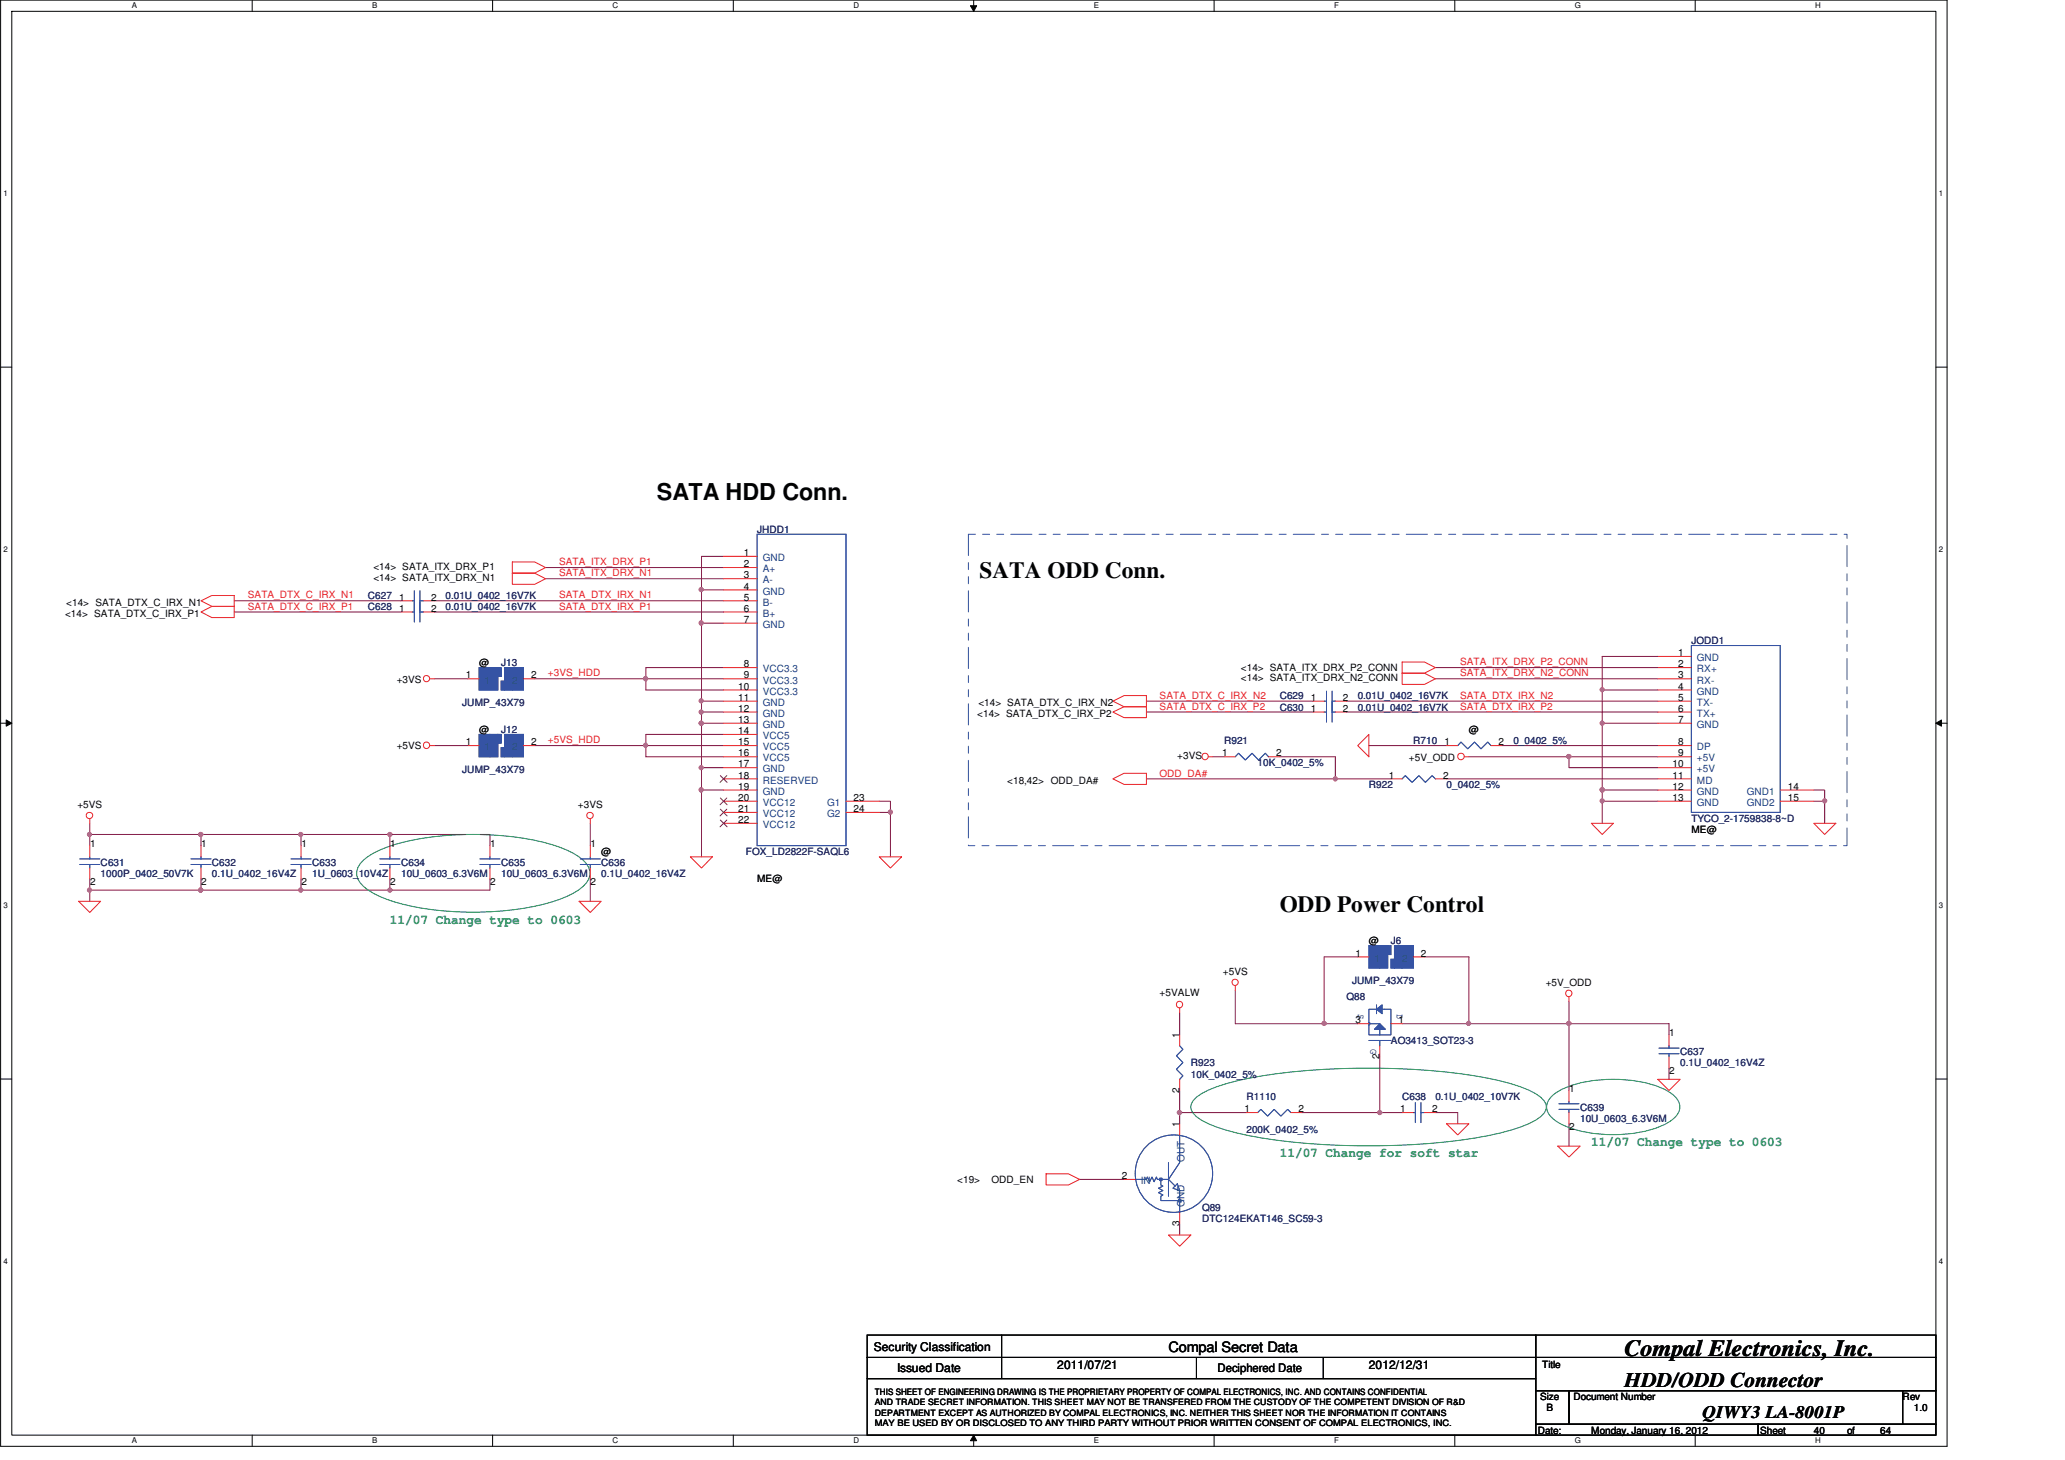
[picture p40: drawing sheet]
<svg xmlns="http://www.w3.org/2000/svg" width="297mm" height="210mm" viewBox="0 0 297 210" stroke-linecap="round" stroke-linejoin="round" font-family="sans-serif">
<defs><g id="words">
<g font-size="3.3" fill="#010202">
<text x="94.5" y="72">SATA HDD Conn.</text>
<text x="140.9" y="83.1">SATA ODD Conn.</text>
<text x="184.1" y="131.1">ODD Power Control</text>
<text x="233.7" y="195.1">Compal Electronics, Inc.</text>
</g>
<text font-size="3" fill="#010202" x="233.7" y="199.5">HDD/ODD Connector</text>
<text font-size="2.5" fill="#010202" x="244.9" y="203.9">QIWY3 LA-8001P</text>
<text font-size="2.1" fill="#010202" x="168.1" y="194.4">Compal Secret Data</text>
<g font-size="1.9" fill="#058040">
<text x="56.1" y="132.8">11/07 Change type to 0603</text>
<text x="184.1" y="166.4">11/07 Change for soft star</text>
<text x="228.9" y="164.8">11/07 Change type to 0603</text>
</g>
<g font-size="1.7" fill="#010202">
<text x="125.7" y="194.3">Security Classification</text>
<text x="129.1" y="197.3">Issued Date</text>
<text x="152.1" y="196.8">2011/07/21</text>
<text x="175.1" y="197.4">Deciphered Date</text>
<text x="196.9" y="196.8">2012/12/31</text>
</g>
<g font-size="1.4" fill="#282972">
<text x="108.9" y="76.6">JHDD1</text>
<text x="52.9" y="87.8">C628</text>
<text x="52.9" y="86.2">C627</text>
<text x="64.1" y="87.8">0.01U_0402_16V7K</text>
<text x="64.1" y="86.2">0.01U_0402_16V7K</text>
<text x="72.1" y="95.8">J13</text>
<text x="243.3" y="92.6">JODD1</text>
<text x="66.5" y="101.5">JUMP_43X79</text>
<text x="184.1" y="100.6">C629</text>
<text x="195.3" y="100.6">0.01U_0402_16V7K</text>
<text x="72.1" y="105.4">J12</text>
<text x="176.1" y="107">R921</text>
<text x="184.1" y="102.2">C630</text>
<text x="195.3" y="102.2">0.01U_0402_16V7K</text>
<text x="203.3" y="107">R710</text>
<text x="217.7" y="107">0_0402_5%</text>
<text x="66.5" y="111.1">JUMP_43X79</text>
<text x="180.9" y="110.2">10K_0402_5%</text>
<text x="196.9" y="113.4">R922</text>
<text x="208.1" y="113.4">0_0402_5%</text>
<text x="243.3" y="118.2">TYCO_2-1759838-8~D</text>
<text x="14.5" y="124.6">C631</text>
<text x="30.5" y="124.6">C632</text>
<text x="44.9" y="124.6">C633</text>
<text x="57.7" y="124.6">C634</text>
<text x="72.1" y="124.6">C635</text>
<text x="86.5" y="124.6">C636</text>
<text x="107.3" y="123">FOX_LD2822F-SAQL6</text>
<text x="14.5" y="126.2">1000P_0402_50V7K</text>
<text x="30.5" y="126.2">0.1U_0402_16V4Z</text>
<text x="44.9" y="126.2">1U_0603_10V4Z</text>
<text x="57.7" y="126.2">10U_0603_6.3V6M</text>
<text x="72.1" y="126.2">10U_0603_6.3V6M</text>
<text x="86.5" y="126.2">0.1U_0402_16V4Z</text>
<text x="200.1" y="135.8">J6</text>
<text x="193.7" y="143.8">Q88</text>
<text x="194.5" y="141.5">JUMP_43X79</text>
<text x="171.3" y="153.4">R923</text>
<text x="171.3" y="155">10K_0402_5%</text>
<text x="200.1" y="150.2">AO3413_SOT23-3</text>
<text x="241.7" y="151.8">C637</text>
<text x="241.7" y="153.4">0.1U_0402_16V4Z</text>
<text x="179.3" y="158.2">R1110</text>
<text x="201.7" y="158.2">C638</text>
<text x="206.5" y="158.2">0.1U_0402_10V7K</text>
<text x="227.3" y="159.8">C639</text>
<text x="227.3" y="161.4">10U_0603_6.3V6M</text>
<text x="179.3" y="163">200K_0402_5%</text>
<text x="172.9" y="174.2">Q89</text>
<text x="172.9" y="175.8">DTC124EKAT146_SC59-3</text>
</g>
<g font-size="1.4" fill="#010202">
<text x="53.7" y="82">&lt;14&gt; SATA_ITX_DRX_P1</text>
<text x="53.7" y="83.6">&lt;14&gt; SATA_ITX_DRX_N1</text>
<text x="107" y="80">1</text>
<text x="107" y="81.6">2</text>
<text x="107" y="83.2">3</text>
<text x="9.4" y="88.7">&lt;14&gt; SATA_DTX_C_IRX_P1</text>
<text x="9.5" y="87.1">&lt;14&gt; SATA_DTX_C_IRX_N1</text>
<text x="57.4" y="88">1</text>
<text x="57.4" y="86.4">1</text>
<text x="62" y="88">2</text>
<text x="62" y="86.4">2</text>
<text x="107" y="84.8">4</text>
<text x="107" y="86.4">5</text>
<text x="107" y="88">6</text>
<text x="107" y="89.6">7</text>
<text x="68.9" y="95.8">@</text>
<text x="107" y="96">8</text>
<text x="241.4" y="94.4">1</text>
<text x="241.4" y="96">2</text>
<text x="57.1" y="98.2">+3VS</text>
<text x="67" y="97.6">1</text>
<text x="76.4" y="97.6">2</text>
<text x="106.2" y="99.2">10</text>
<text x="106.2" y="100.8">11</text>
<text x="107" y="97.6">9</text>
<text x="140.7" y="101.5">&lt;14&gt; SATA_DTX_C_IRX_N2</text>
<text x="178.5" y="96.4">&lt;14&gt; SATA_ITX_DRX_P2_CONN</text>
<text x="178.5" y="98">&lt;14&gt; SATA_ITX_DRX_N2_CONN</text>
<text x="188.6" y="100.8">1</text>
<text x="193.2" y="100.8">2</text>
<text x="241.4" y="97.6">3</text>
<text x="241.4" y="99.2">4</text>
<text x="241.4" y="100.8">5</text>
<text x="57.1" y="107.8">+5VS</text>
<text x="67" y="107.2">1</text>
<text x="68.9" y="105.4">@</text>
<text x="76.4" y="107.2">2</text>
<text x="106.2" y="102.4">12</text>
<text x="106.2" y="104">13</text>
<text x="106.2" y="105.6">14</text>
<text x="106.2" y="107.2">15</text>
<text x="140.6" y="103.1">&lt;14&gt; SATA_DTX_C_IRX_P2</text>
<text x="188.6" y="102.4">1</text>
<text x="193.2" y="102.4">2</text>
<text x="207.8" y="107.2">1</text>
<text x="211.3" y="105.4">@</text>
<text x="215.6" y="107.2">2</text>
<text x="241.4" y="102.4">6</text>
<text x="241.4" y="104">7</text>
<text x="241.4" y="107.2">8</text>
<text x="106.2" y="108.8">16</text>
<text x="106.2" y="110.4">17</text>
<text x="106.2" y="112">18</text>
<text x="106.2" y="113.6">19</text>
<text x="144.9" y="112.7">&lt;18,42&gt; ODD_DA#</text>
<text x="169.4" y="109.2">+3VS</text>
<text x="175.8" y="108.8">1</text>
<text x="183.6" y="108.8">2</text>
<text x="199.8" y="112">1</text>
<text x="202.7" y="109.4">+5V_ODD</text>
<text x="207.6" y="112">2</text>
<text x="240.6" y="110.4">10</text>
<text x="240.6" y="112">11</text>
<text x="240.6" y="113.6">12</text>
<text x="241.4" y="108.8">9</text>
<text x="257.2" y="113.6">14</text>
<text x="11.1" y="116.2">+5VS</text>
<text x="83.1" y="116.2">+3VS</text>
<text x="106.2" y="115.2">20</text>
<text x="106.2" y="116.8">21</text>
<text x="106.2" y="118.4">22</text>
<text x="122.8" y="115.2">23</text>
<text x="122.8" y="116.8">24</text>
<text x="240.6" y="115.2">13</text>
<text x="243.3" y="119.8">ME@</text>
<text x="257.2" y="115.2">15</text>
<text x="13" y="121.8">1</text>
<text x="29" y="121.8">1</text>
<text x="43.3" y="121.8">1</text>
<text x="56.1" y="121.8">1</text>
<text x="70.5" y="121.8">1</text>
<text x="85" y="121.8">1</text>
<text x="86.5" y="123">@</text>
<text x="13" y="127.3">2</text>
<text x="29" y="127.3">2</text>
<text x="43.3" y="127.3">2</text>
<text x="56.1" y="127.3">2</text>
<text x="70.5" y="127.3">2</text>
<text x="85" y="127.3">2</text>
<text x="108.9" y="126.8">ME@</text>
<text x="195" y="137.6">1</text>
<text x="196.9" y="135.8">@</text>
<text x="204.4" y="137.6">2</text>
<text x="166.8" y="143.3">+5VALW</text>
<text x="175.9" y="140.2">+5VS</text>
<text x="222.3" y="141.9">+5V_ODD</text>
<text x="169.6" y="149.3" transform="rotate(-90 169.6 149.3)">1</text>
<text x="195" y="147.2">3</text>
<text x="201.2" y="147.2">1</text>
<text x="240.1" y="149">1</text>
<text x="198.4" y="152.3" transform="rotate(-90 198.4 152.3)">2</text>
<text x="240.1" y="154.5">2</text>
<text x="169.6" y="157.1" transform="rotate(-90 169.6 157.1)">2</text>
<text x="179" y="160">1</text>
<text x="186.8" y="160">2</text>
<text x="201.4" y="160">1</text>
<text x="206" y="160">2</text>
<text x="225.7" y="157">1</text>
<text x="169.6" y="162.1" transform="rotate(-90 169.6 162.1)">1</text>
<text x="225.7" y="162.5">2</text>
<text x="137.7" y="170.2">&lt;19&gt;</text>
<text x="142.6" y="170.2">ODD_EN</text>
<text x="161.4" y="169.6">2</text>
<text x="169.6" y="176.3" transform="rotate(-90 169.6 176.3)">3</text>
<text x="221.8" y="196.8">Title</text>
<text x="221.5" y="201.4">Size</text>
<text x="222.5" y="203">B</text>
<text x="226.3" y="201.4">Document Number</text>
<text x="273.7" y="201.4">Rev</text>
<text x="275.3" y="203">1.0</text>
<text x="221.2" y="206.2">Date:</text>
<text x="228.9" y="206.2">Monday, January 16, 2012</text>
<text x="253.2" y="206.2">Sheet</text>
<text x="260.9" y="206.2">40</text>
<text x="265.7" y="206.2">of</text>
<text x="270.5" y="206.2">64</text>
</g>
<g font-size="1.4" fill="#ed2024">
<text x="80.4" y="82.9">SATA_ITX_DRX_N1</text>
<text x="80.4" y="81.3">SATA_ITX_DRX_P1</text>
<text x="35.6" y="87.7">SATA_DTX_C_IRX_P1</text>
<text x="35.6" y="86.1">SATA_DTX_C_IRX_N1</text>
<text x="80.4" y="86.1">SATA_DTX_IRX_N1</text>
<text x="80.4" y="87.7">SATA_DTX_IRX_P1</text>
<text x="210" y="95.7">SATA_ITX_DRX_P2_CONN</text>
<text x="78.8" y="97.3">+3VS_HDD</text>
<text x="166.8" y="100.5">SATA_DTX_C_IRX_N2</text>
<text x="210" y="100.5">SATA_DTX_IRX_N2</text>
<text x="210" y="97.3">SATA_ITX_DRX_N2_CONN</text>
<text x="78.8" y="106.9">+5VS_HDD</text>
<text x="166.8" y="102.1">SATA_DTX_C_IRX_P2</text>
<text x="210" y="102.1">SATA_DTX_IRX_P2</text>
<text x="166.8" y="111.7">ODD_DA#</text>
</g>
<g font-size="1.4" fill="#1b437d">
<text x="109.7" y="80.7">GND</text>
<text x="109.7" y="82.3">A+</text>
<text x="109.7" y="83.9">A-</text>
<text x="109.7" y="85.5">GND</text>
<text x="109.7" y="87.1">B-</text>
<text x="109.7" y="88.7">B+</text>
<text x="109.7" y="90.3">GND</text>
<text x="244.1" y="95.1">GND</text>
<text x="109.7" y="96.7">VCC3.3</text>
<text x="109.7" y="98.3">VCC3.3</text>
<text x="109.7" y="99.9">VCC3.3</text>
<text x="109.7" y="101.5">GND</text>
<text x="244.1" y="96.7">RX+</text>
<text x="244.1" y="98.3">RX-</text>
<text x="244.1" y="99.9">GND</text>
<text x="244.1" y="101.5">TX-</text>
<text x="109.7" y="103.1">GND</text>
<text x="109.7" y="104.7">GND</text>
<text x="109.7" y="106.3">VCC5</text>
<text x="109.7" y="107.9">VCC5</text>
<text x="244.1" y="103.1">TX+</text>
<text x="244.1" y="104.7">GND</text>
<text x="244.1" y="107.9">DP</text>
<text x="109.7" y="109.5">VCC5</text>
<text x="109.7" y="111.1">GND</text>
<text x="109.7" y="112.7">RESERVED</text>
<text x="244.1" y="109.5">+5V</text>
<text x="244.1" y="111.1">+5V</text>
<text x="244.1" y="112.7">MD</text>
<text x="109.7" y="114.3">GND</text>
<text x="109.7" y="115.9">VCC12</text>
<text x="109.7" y="117.5">VCC12</text>
<text x="109.7" y="119.1">VCC12</text>
<text x="119" y="115.9">G1</text>
<text x="119" y="117.5">G2</text>
<text x="244.1" y="114.3">GND</text>
<text x="244.1" y="115.9">GND</text>
<text x="251.3" y="114.3">GND1</text>
<text x="251.3" y="115.9">GND2</text>
<text x="170.4" y="167.1" transform="rotate(-90 170.4 167.1)">OUT</text>
<text x="164.1" y="170.3">IN</text>
<text x="170.4" y="173.6" transform="rotate(-90 170.4 173.6)">GND</text>
</g>
<g font-size="1.4" fill="#3553a4">
<text x="195.3" y="145.8" transform="rotate(90 195.3 145.8)">S</text>
<text x="200.9" y="145.8" transform="rotate(90 200.9 145.8)">D</text>
<text x="197.1" y="150.9" transform="rotate(90 197.1 150.9)">G</text>
</g>
<g font-size="1.3" fill="#010202">
<text x="125.8" y="200.6">THIS SHEET OF ENGINEERING DRAWING IS THE PROPRIETARY PROPERTY OF COMPAL ELECTRONICS, INC. AND CONTAINS CONFIDENTIAL</text>
<text x="125.8" y="202.1">AND TRADE SECRET INFORMATION. THIS SHEET MAY NOT BE TRANSFERED FROM THE CUSTODY OF THE COMPETENT DIVISION OF R&amp;D</text>
<text x="125.8" y="203.6">DEPARTMENT EXCEPT AS AUTHORIZED BY COMPAL ELECTRONICS, INC. NEITHER THIS SHEET NOR THE INFORMATION IT CONTAINS</text>
<text x="125.8" y="205.1">MAY BE USED BY OR DISCLOSED TO ANY THIRD PARTY WITHOUT PRIOR WRITTEN CONSENT OF COMPAL ELECTRONICS, INC.</text>
</g>
<g font-size="1.1" fill="#010202">
<text x="19" y="1.2">A</text>
<text x="53.5" y="1.2">B</text>
<text x="88.1" y="1.2">C</text>
<text x="122.7" y="1.2">D</text>
<text x="157.3" y="1.2">E</text>
<text x="191.9" y="1.2">F</text>
<text x="226.5" y="1.2">G</text>
<text x="261.1" y="1.2">H</text>
<text x=".5" y="28.2">1</text>
<text x="278.9" y="28.2">1</text>
<text x=".5" y="79.3">2</text>
<text x="278.9" y="79.3">2</text>
<text x=".5" y="130.6">3</text>
<text x="278.9" y="130.6">3</text>
<text x=".5" y="181.7">4</text>
<text x="278.9" y="181.7">4</text>
<text x="19" y="207.5">A</text>
<text x="53.5" y="207.5">B</text>
<text x="88.1" y="207.5">C</text>
<text x="122.7" y="207.5">D</text>
<text x="157.3" y="207.5">E</text>
<text x="191.9" y="207.5">F</text>
<text x="226.5" y="207.5">G</text>
<text x="261.1" y="207.5">H</text>
</g>
</g></defs>
<path d="M.1 0h280v208h-280zM1.7 1.6h276.8v204.8h-276.8z" fill="none" stroke="#010202" stroke-width=".14"/>
<g fill="#fff">
<path d="M19 .2h.7v1.2h-.7z"/>
<path d="M19 206.6h.7v1.2h-.7z"/>
</g>
<path d="M36.3 0v1.6M36.3 206.4v1.6" fill="none" stroke="#010202" stroke-width=".14"/>
<g fill="#fff">
<path d="M53.5 .2h.8v1.2h-.8z"/>
<path d="M53.5 206.6h.8v1.2h-.8z"/>
</g>
<path d="M70.9 0v1.6M70.9 206.4v1.6" fill="none" stroke="#010202" stroke-width=".14"/>
<g fill="#fff">
<path d="M88.1 .2h.8v1.2h-.8z"/>
<path d="M88.1 206.6h.8v1.2h-.8z"/>
</g>
<path d="M105.5 0v1.6M105.5 206.4v1.6" fill="none" stroke="#010202" stroke-width=".14"/>
<g fill="#fff">
<path d="M122.7 .2h.8v1.2h-.8z"/>
<path d="M122.7 206.6h.8v1.2h-.8z"/>
</g>
<path d="M140.1 0v1.6M140.1 206.4v1.6" fill="none" stroke="#010202" stroke-width=".14"/>
<path d="M139.6 .8h.9l-.4 .8z" fill="#010202"/>
<path d="M139.6 .8h.9l-.4 .8z" fill="none" stroke="#010202" stroke-width=".14"/>
<path d="M140.1 206.4l.4 .8h-.9z" fill="#010202"/>
<path d="M140.1 206.4l.4 .8h-.9z" fill="none" stroke="#010202" stroke-width=".14"/>
<g fill="#fff">
<path d="M157.3 .2h.7v1.2h-.7z"/>
<path d="M157.3 206.6h.7v1.2h-.7z"/>
</g>
<path d="M174.6 0v1.6M174.6 206.4v1.6" fill="none" stroke="#010202" stroke-width=".14"/>
<g fill="#fff">
<path d="M191.9 .2h.6v1.2h-.6z"/>
<path d="M191.9 206.6h.6v1.2h-.6z"/>
</g>
<path d="M209.3 0v1.6M209.3 206.4v1.6" fill="none" stroke="#010202" stroke-width=".14"/>
<g fill="#fff">
<path d="M226.5 .2h.8v1.2h-.8z"/>
<path d="M226.5 206.6h.8v1.2h-.8z"/>
</g>
<path d="M243.8 0v1.6M243.8 206.4v1.6" fill="none" stroke="#010202" stroke-width=".14"/>
<g fill="#fff">
<path d="M261.1 .2h.8v1.2h-.8z"/>
<path d="M261.1 206.6h.8v1.2h-.8z"/>
<path d="M.5 27.2h.6v1.2h-.6z"/>
<path d="M278.9 27.2h.6v1.2h-.6z"/>
<path d="M.5 78.4h.6v1.2h-.6z"/>
<path d="M278.9 78.4h.6v1.2h-.6z"/>
</g>
<path d="M.1 52.8h1.6M278.5 52.8h1.6" fill="none" stroke="#010202" stroke-width=".14"/>
<g fill="#fff">
<path d="M.5 129.6h.6v1.2h-.6z"/>
<path d="M278.9 129.6h.6v1.2h-.6z"/>
</g>
<path d="M.1 104h1.6M278.5 104h1.6" fill="none" stroke="#010202" stroke-width=".14"/>
<path d="M.9 103.6l.8 .4-.8 .4z" fill="#010202"/>
<path d="M.9 103.6l.8 .4-.8 .4z" fill="none" stroke="#010202" stroke-width=".14"/>
<path d="M278.5 104l.8-.4v.8z" fill="#010202"/>
<path d="M278.5 104l.8-.4v.8z" fill="none" stroke="#010202" stroke-width=".14"/>
<g fill="#fff">
<path d="M.5 180.8h.6v1.1h-.6z"/>
<path d="M278.9 180.8h.6v1.1h-.6z"/>
</g>
<path d="M.1 155.2h1.6M278.5 155.2h1.6" fill="none" stroke="#010202" stroke-width=".14"/>
<path d="M100.9 113.6v9.6M28.9 126.4v1.6" fill="none" stroke="#7f1442" stroke-width=".14"/>
<circle cx="100.9" cy="113.6" r=".31" fill="#ba54a0"/>
<circle cx="100.9" cy="113.6" r=".31" fill="none" stroke="#ba54a0" stroke-width=".14"/>
<path d="M33.7 88h24M78.5 83.2h25.6M12.9 118.4v1.6M43.3 128h12.8" fill="none" stroke="#7f1442" stroke-width=".14"/>
<circle cx="56.1" cy="128" r=".3" fill="#ba54a0"/>
<circle cx="56.1" cy="128" r=".3" fill="none" stroke="#ba54a0" stroke-width=".14"/>
<circle cx="43.3" cy="128" r=".3" fill="#ba54a0"/>
<circle cx="43.3" cy="128" r=".3" fill="none" stroke="#ba54a0" stroke-width=".14"/>
<path d="M33.7 86.4h24M62.5 86.4h41.6M225.7 108.8h12.8M84.9 126.4v3.2" fill="none" stroke="#7f1442" stroke-width=".14"/>
<circle cx="225.7" cy="108.8" r=".31" fill="#ba54a0"/>
<circle cx="225.7" cy="108.8" r=".31" fill="none" stroke="#ba54a0" stroke-width=".14"/>
<path d="M62.5 88h41.6M78.5 81.6h25.6M100.9 80v4.8M230.5 94.4h8M84.9 118.4v3.2M230.5 113.6v1.6M12.9 128v1.6M28.9 120v1.6" fill="none" stroke="#7f1442" stroke-width=".14"/>
<circle cx="230.5" cy="113.6" r=".31" fill="#ba54a0"/>
<circle cx="230.5" cy="113.6" r=".31" fill="none" stroke="#ba54a0" stroke-width=".14"/>
<path d="M28.9 120h14.4" fill="none" stroke="#7f1442" stroke-width=".14"/>
<circle cx="28.9" cy="120" r=".3" fill="#ba54a0"/>
<circle cx="28.9" cy="120" r=".3" fill="none" stroke="#ba54a0" stroke-width=".14"/>
<path d="M230.5 115.2h8" fill="none" stroke="#7f1442" stroke-width=".14"/>
<circle cx="230.5" cy="115.2" r=".3" fill="#ba54a0"/>
<circle cx="230.5" cy="115.2" r=".3" fill="none" stroke="#ba54a0" stroke-width=".14"/>
<path d="M100.9 104v6.4M225.7 108.8v1.6h12.8" fill="none" stroke="#7f1442" stroke-width=".14"/>
<circle cx="100.9" cy="104" r=".3" fill="#ba54a0"/>
<circle cx="100.9" cy="104" r=".3" fill="none" stroke="#ba54a0" stroke-width=".14"/>
<path d="M230.5 104v9.6M12.9 120v1.6" fill="none" stroke="#7f1442" stroke-width=".14"/>
<circle cx="230.5" cy="104" r=".3" fill="#ba54a0"/>
<circle cx="230.5" cy="104" r=".3" fill="none" stroke="#ba54a0" stroke-width=".14"/>
<path d="M100.9 80h3.2M12.9 126.4v1.6M56.1 120h-12.8v1.6M56.1 126.4v1.6" fill="none" stroke="#7f1442" stroke-width=".14"/>
<circle cx="56.1" cy="120" r=".3" fill="#ba54a0"/>
<circle cx="56.1" cy="120" r=".3" fill="none" stroke="#ba54a0" stroke-width=".14"/>
<circle cx="43.3" cy="120" r=".3" fill="#ba54a0"/>
<circle cx="43.3" cy="120" r=".3" fill="none" stroke="#ba54a0" stroke-width=".14"/>
<path d="M230.5 113.6h8" fill="none" stroke="#7f1442" stroke-width=".14"/>
<circle cx="230.5" cy="113.6" r=".31" fill="#ba54a0"/>
<circle cx="230.5" cy="113.6" r=".31" fill="none" stroke="#ba54a0" stroke-width=".14"/>
<path d="M100.9 84.8h3.2M230.5 99.2v4.8M230.5 115.2v3.2M56.1 120v1.6M70.5 126.4v1.6h-14.4" fill="none" stroke="#7f1442" stroke-width=".14"/>
<circle cx="230.5" cy="99.2" r=".3" fill="#ba54a0"/>
<circle cx="230.5" cy="99.2" r=".3" fill="none" stroke="#ba54a0" stroke-width=".14"/>
<path d="M43.3 126.4v1.6h-14.4M56.1 120h14.4" fill="none" stroke="#7f1442" stroke-width=".14"/>
<circle cx="28.9" cy="128" r=".3" fill="#ba54a0"/>
<circle cx="28.9" cy="128" r=".3" fill="none" stroke="#ba54a0" stroke-width=".14"/>
<path d="M12.9 128h16" fill="none" stroke="#7f1442" stroke-width=".14"/>
<circle cx="28.9" cy="128" r=".3" fill="#ba54a0"/>
<circle cx="28.9" cy="128" r=".3" fill="none" stroke="#ba54a0" stroke-width=".14"/>
<circle cx="12.9" cy="128" r=".3" fill="#ba54a0"/>
<circle cx="12.9" cy="128" r=".3" fill="none" stroke="#ba54a0" stroke-width=".14"/>
<path d="M12.9 120h16M70.5 120v1.6" fill="none" stroke="#7f1442" stroke-width=".14"/>
<circle cx="28.9" cy="120" r=".3" fill="#ba54a0"/>
<circle cx="28.9" cy="120" r=".3" fill="none" stroke="#ba54a0" stroke-width=".14"/>
<circle cx="12.9" cy="120" r=".3" fill="#ba54a0"/>
<circle cx="12.9" cy="120" r=".3" fill="none" stroke="#ba54a0" stroke-width=".14"/>
<path d="M211.3 108.8h14.4M211.3 147.2h14.4v9.6M225.7 144v3.2M240.1 153.6v1.6M198.5 160h3.2M206.5 160h3.2v1.6" fill="none" stroke="#7f1442" stroke-width=".14"/>
<circle cx="211.3" cy="147.2" r=".3" fill="#ba54a0"/>
<circle cx="211.3" cy="147.2" r=".3" fill="none" stroke="#ba54a0" stroke-width=".14"/>
<path d="M169.7 145.6v3.2M190.5 147.2h4.8M198.5 152v8M155.3 169.6h6.4M169.7 176v1.6" fill="none" stroke="#7f1442" stroke-width=".14"/>
<circle cx="198.5" cy="160" r=".3" fill="#ba54a0"/>
<circle cx="198.5" cy="160" r=".3" fill="none" stroke="#ba54a0" stroke-width=".14"/>
<path d="M225.7 147.2h14.4" fill="none" stroke="#7f1442" stroke-width=".14"/>
<circle cx="225.7" cy="147.2" r=".31" fill="#ba54a0"/>
<circle cx="225.7" cy="147.2" r=".31" fill="none" stroke="#ba54a0" stroke-width=".14"/>
<path d="M169.7 160v1.6" fill="none" stroke="#7f1442" stroke-width=".14"/>
<circle cx="169.7" cy="160" r=".31" fill="#ba54a0"/>
<circle cx="169.7" cy="160" r=".31" fill="none" stroke="#ba54a0" stroke-width=".14"/>
<path d="M195.3 137.6h-4.8v9.6M240.1 147.2v1.6M225.7 161.6v3.2" fill="none" stroke="#7f1442" stroke-width=".14"/>
<circle cx="190.5" cy="147.2" r=".3" fill="#ba54a0"/>
<circle cx="190.5" cy="147.2" r=".3" fill="none" stroke="#ba54a0" stroke-width=".14"/>
<path d="M184.1 108.8h8v3.2h-27.2M204.9 137.6h6.4v9.6h-9.6" fill="none" stroke="#7f1442" stroke-width=".14"/>
<circle cx="192.1" cy="112" r=".3" fill="#ba54a0"/>
<circle cx="192.1" cy="112" r=".3" fill="none" stroke="#ba54a0" stroke-width=".14"/>
<path d="M100.9 84.8v4.8h3.2M174.5 108.8h1.6M192.1 112h8M208.1 112h30.4" fill="none" stroke="#7f1442" stroke-width=".14"/>
<circle cx="100.9" cy="84.8" r=".3" fill="#ba54a0"/>
<circle cx="100.9" cy="84.8" r=".3" fill="none" stroke="#ba54a0" stroke-width=".14"/>
<path d="M196.9 107.2h11.2M216.1 107.2h22.4M260.9 113.6h1.6v1.6h-1.6M169.7 156.8v3.2h9.6M187.3 160h11.2" fill="none" stroke="#7f1442" stroke-width=".14"/>
<circle cx="262.5" cy="115.2" r=".3" fill="#ba54a0"/>
<circle cx="262.5" cy="115.2" r=".3" fill="none" stroke="#ba54a0" stroke-width=".14"/>
<path d="M206.5 97.6h32M206.5 96h32M230.5 94.4v4.8h8M126.5 115.2h1.6v1.6M164.9 100.8h24M164.9 102.4h24M193.7 102.4h44.8M193.7 100.8h44.8M230.5 104h8M262.5 115.2v3.2M177.7 142.4v4.8h12.8" fill="none" stroke="#7f1442" stroke-width=".14"/>
<circle cx="128.1" cy="116.8" r=".3" fill="#ba54a0"/>
<circle cx="128.1" cy="116.8" r=".3" fill="none" stroke="#ba54a0" stroke-width=".14"/>
<path d="M62.5 97.6h4.8M92.9 99.2h11.2M104.1 96h-11.2v1.6h-16M62.5 107.2h4.8M92.9 107.2h11.2M92.9 107.2v1.6M104.1 105.6h-11.2v1.6M126.5 116.8h1.6v6.4" fill="none" stroke="#7f1442" stroke-width=".14"/>
<circle cx="92.9" cy="107.2" r=".3" fill="#ba54a0"/>
<circle cx="92.9" cy="107.2" r=".3" fill="none" stroke="#ba54a0" stroke-width=".14"/>
<path d="M92.9 97.6h11.2M76.9 107.2h16" fill="none" stroke="#7f1442" stroke-width=".14"/>
<circle cx="92.9" cy="97.6" r=".31" fill="#ba54a0"/>
<circle cx="92.9" cy="97.6" r=".31" fill="none" stroke="#ba54a0" stroke-width=".14"/>
<path d="M92.9 97.6v1.6M92.9 108.8h11.2M104.1 110.4h-3.2v3.2h3.2" fill="none" stroke="#7f1442" stroke-width=".14"/>
<circle cx="100.9" cy="110.4" r=".3" fill="#ba54a0"/>
<circle cx="100.9" cy="110.4" r=".3" fill="none" stroke="#ba54a0" stroke-width=".14"/>
<path d="M100.9 100.8h3.2M100.9 102.4h3.2M100.9 104h3.2" fill="none" stroke="#7f1442" stroke-width=".14"/>
<circle cx="100.9" cy="104" r=".3" fill="#ba54a0"/>
<circle cx="100.9" cy="104" r=".3" fill="none" stroke="#ba54a0" stroke-width=".14"/>
<path d="M100.9 100.8v1.6" fill="none" stroke="#7f1442" stroke-width=".14"/>
<circle cx="100.9" cy="100.8" r=".3" fill="#ba54a0"/>
<circle cx="100.9" cy="100.8" r=".3" fill="none" stroke="#ba54a0" stroke-width=".14"/>
<path d="M100.9 89.6v11.2" fill="none" stroke="#7f1442" stroke-width=".14"/>
<circle cx="100.9" cy="89.6" r=".31" fill="#ba54a0"/>
<circle cx="100.9" cy="89.6" r=".31" fill="none" stroke="#ba54a0" stroke-width=".14"/>
<path d="M100.9 102.4v1.6" fill="none" stroke="#7f1442" stroke-width=".14"/>
<circle cx="100.9" cy="102.4" r=".3" fill="#ba54a0"/>
<circle cx="100.9" cy="102.4" r=".3" fill="none" stroke="#ba54a0" stroke-width=".14"/>
<g fill="none" stroke="#ed2024" stroke-width=".14">
<path d="M28.9 86.4l1.6-.8h3.2v1.6h-3.2zM28.9 88l1.6-.8h3.2v1.6h-3.2zM57.7 88h1.6M60.9 88h1.6M61.8 97.6h.7M73.7 80.8h3.2l1.6 .8-1.6 .8h-3.2zM73.7 82.4h3.2l1.6 .8-1.6 .8h-3.2zM104.1 88h4.8M104.1 80h4.8M104.1 81.6h4.8M104.1 83.2h4.8M104.1 84.8h4.8"/>
<path d="M104.1 86.4h4.8M104.1 89.6h4.8M104.1 96h4.8M104.1 97.6h4.8M104.1 99.2h4.8M201.7 95.2h3.2l1.6 .8-1.6 .8h-3.2zM201.7 96.8h3.2l1.6 .8-1.6 .8h-3.2zM12.9 117.8v.6M61.8 107.2h.7M84.9 117.8v.6M104.1 100.8h4.8M104.1 102.4h4.8"/>
<path d="M104.1 104h4.8M104.1 105.6h4.8M104.1 107.2h4.8M104.1 108.8h4.8M104.1 110.4h4.8M104.1 112h4.8M104.1 113.6h4.8M104.1 115.2h4.8M104.1 116.8h4.8M104.1 118.4h4.8M121.7 115.2h4.8M121.7 116.8h4.8"/>
<path d="M160.1 112l1.6-.8h3.2v1.6h-3.2zM160.1 102.4l1.6-.8h3.2v1.6h-3.2zM160.1 100.8l1.6-.8h3.2v1.6h-3.2zM173.8 108.8h.7M196.9 105.6v3.2l-1.6-1.6zM210.7 108.8h.6M228.9 118.4h3.2l-1.6 1.6zM260.9 118.4h3.2l-1.6 1.6zM11.3 129.6h3.2l-1.6 1.6zM83.3 129.6h3.2l-1.6 1.6zM99.3 123.2h3.2l-1.6 1.6zM126.5 123.2h3.2l-1.6 1.6z"/>
<path d="M169.7 145v.6M177.7 141.8v.6M225.7 143.4v.6M238.5 155.2h3.2l-1.6 1.6zM150.5 168.8h3.2l1.6 .8-1.6 .8h-3.2zM168.1 177.6h3.2l-1.6 1.6zM208.1 161.6h3.2l-1.6 1.6zM224.1 164.8h3.2l-1.6 1.6z"/>
<circle cx="61.3" cy="97.6" r=".45"/>
<circle cx="12.9" cy="117.3" r=".46"/>
<circle cx="61.3" cy="107.2" r=".46"/>
<circle cx="84.9" cy="117.3" r=".46"/>
<circle cx="173.3" cy="108.8" r=".46"/>
<circle cx="210.1" cy="108.8" r=".47"/>
<circle cx="169.6" cy="144.5" r=".46"/>
<circle cx="177.7" cy="141.3" r=".45"/>
<circle cx="225.6" cy="142.9" r=".46"/>
</g>
<g fill="none" stroke="#010202" stroke-width=".14">
<path d="M124.7 192h96.2v3.2h-96.2zM124.7 195.2h96.2v3.1h-96.2zM124.7 198.3h96.2v8.1h-96.2zM144.1 192v6.3M172.1 195.2v3.1M190.3 195.2v3.1M220.9 192h57.6v3.2h-57.6zM220.9 195.2h57.6v4.8h-57.6zM220.9 200h4.8v4.8h-4.8zM220.9 204.8h32v1.6h-32zM225.7 200h48v4.8h-48zM252.9 204.8h25.6v1.6h-25.6z"/>
<path d="M273.7 200h4.8v4.8h-4.8z"/>
</g>
<path d="M139.3 76.8h126.4v44.8h-126.4z" fill="none" stroke="#3553a4" stroke-width=".14" stroke-dasharray="3 1 1 1 1 1"/>
<path d="M52.3 123.7a15 15 0 0 1 6.8-2.8 44.8 44.8 0 0 1 20.8 .8 9.6 9.6 0 0 1 4.5 2.6 2.19 2.19 0 0 1-.5 3.2 15.3 15.3 0 0 1-6.8 2.8 44.3 44.3 0 0 1-20.9-.8 9.6 9.6 0 0 1-4.5-2.6 2.2 2.2 0 0 1 .6-3.2zM171.8 158.1a8.4 8.4 0 0 1 3.4-1.9 62 62 0 0 1 16.8-2.5 95.2 95.2 0 0 1 23.7 1.7 17.7 17.7 0 0 1 5.7 2.2 1.67 1.67 0 0 1 .6 2.7 8.5 8.5 0 0 1-3.5 1.9 62.3 62.3 0 0 1-16.8 2.5 94.5 94.5 0 0 1-23.7-1.7 17.8 17.8 0 0 1-5.7-2.2 1.66 1.66 0 0 1-.5-2.7zM223.4 157.5a11.4 11.4 0 0 1 5.9-2.1 19.5 19.5 0 0 1 10 1.2 4.1 4.1 0 0 1 2.2 2 2.02 2.02 0 0 1-.8 2.3 11.6 11.6 0 0 1-5.9 2.1 19.2 19.2 0 0 1-10-1.2 4.1 4.1 0 0 1-2.2-2 2.05 2.05 0 0 1 .8-2.3z" fill="none" stroke="#058040" stroke-width=".14"/>
<path d="M108.9 76.8h12.8v44.8h-12.8zM59.3 88h.3M59.6 86.6v2.9M60.4 88h.5M60.4 86.6v2.9" fill="none" stroke="#3553a4" stroke-width=".14"/>
<path d="M103.6 111.6l1 .9M103.6 114.8l1 .9M103.6 116.4l1 .9M103.6 117.9l1 1M104.5 111.6l-.9 .9M104.5 114.8l-.9 .9M104.5 116.4l-.9 .9M104.5 117.9l-.9 1" fill="none" stroke="#7d421b" stroke-width=".14"/>
<path d="M68.9 96h1.6v3.2h-1.6z" fill="#3553a4"/>
<path d="M68.9 96h1.6v3.2h-1.6z" fill="none" stroke="#3553a4" stroke-width=".14"/>
<path d="M70.5 96h1.1v3.2h-1.1z" fill="#3553a4"/>
<path d="M70.5 96h1.1v3.2h-1.1z" fill="none" stroke="#3553a4" stroke-width=".14"/>
<path d="M71.6 96h.5v1.3h-.5z" fill="#3553a4"/>
<path d="M71.6 96h.5v1.3h-.5z" fill="none" stroke="#3553a4" stroke-width=".14"/>
<path d="M72.1 98h.5v1.2h-.5z" fill="#3553a4"/>
<path d="M72.1 98h.5v1.2h-.5z" fill="none" stroke="#3553a4" stroke-width=".14"/>
<path d="M72.6 96h1.1v3.2h-1.1z" fill="#3553a4"/>
<path d="M72.6 96h1.1v3.2h-1.1z" fill="none" stroke="#3553a4" stroke-width=".14"/>
<path d="M73.7 96h1.6v3.2h-1.6z" fill="#3553a4"/>
<path d="M73.7 96h1.6v3.2h-1.6z" fill="none" stroke="#3553a4" stroke-width=".14"/>
<path d="M68.9 96h1.6v3.2h-1.6z" fill="#3553a4"/>
<path d="M68.9 96h1.6v3.2h-1.6z" fill="none" stroke="#3553a4" stroke-width=".14"/>
<path d="M70.5 96h1.1v3.2h-1.1z" fill="#3553a4"/>
<path d="M70.5 96h1.1v3.2h-1.1z" fill="none" stroke="#3553a4" stroke-width=".14"/>
<path d="M71.6 96h.5v1.3h-.5z" fill="#3553a4"/>
<path d="M71.6 96h.5v1.3h-.5z" fill="none" stroke="#3553a4" stroke-width=".14"/>
<path d="M72.1 98h.5v1.2h-.5z" fill="#3553a4"/>
<path d="M72.1 98h.5v1.2h-.5z" fill="none" stroke="#3553a4" stroke-width=".14"/>
<path d="M72.6 96h1.1v3.2h-1.1z" fill="#3553a4"/>
<path d="M72.6 96h1.1v3.2h-1.1z" fill="none" stroke="#3553a4" stroke-width=".14"/>
<path d="M73.7 96h1.6v3.2h-1.6z" fill="#3553a4"/>
<path d="M73.7 96h1.6v3.2h-1.6z" fill="none" stroke="#3553a4" stroke-width=".14"/>
<path d="M67.3 97.6h1.6M75.3 97.6h1.6" fill="none" stroke="#ed2024" stroke-width=".14"/>
<path d="M198.5 147.2l.8 .8h-1.6z" fill="#3553a4"/>
<path d="M198.5 147.2l.8 .8h-1.6z" fill="none" stroke="#3553a4" stroke-width=".14"/>
<path d="M198 145.2l.8-.7v1.3z" fill="#3553a4"/>
<path d="M196.9 149.6h3.2M198 144.5v1.3M198 145.2h-1.1v2v-.1h.1v.3h-.1M198 145.2l.8-.7v1.3zM198.5 149.6v.8M198.5 148v.8M198.8 145.2h1.3v3.6h-3.2v-1.6h1.6" fill="none" stroke="#3553a4" stroke-width=".14"/>
<path d="M198.5 147.2l.8 .8h-1.6z" fill="#3553a4"/>
<path d="M198.5 147.2l.8 .8h-1.6z" fill="none" stroke="#3553a4" stroke-width=".14"/>
<path d="M198 145.2l.8-.7v1.3z" fill="#3553a4"/>
<g fill="none" stroke="#3553a4" stroke-width=".14">
<path d="M59.3 86.4h.3M59.6 85v2.8M60.4 86.4h.5M60.4 85v2.8M190.8 99.4v2.9M191.6 99.4v2.9M177.7 108.8l.5-.5 .9 1 1-1 .9 1 1-1 .5 .5M190.5 100.8h.3M191.6 100.8h.5M201.7 112l.5-.4 .9 .9 1-.9 .9 .9 1-.9 .5 .4M209.7 107.2l.5-.5 .9 1 1-1 .9 1 1-1 .5 .5M41.9 124.3h2.8"/>
<path d="M41.9 123.5h2.8M43.3 123.2v.3M43.3 124.3v.5M54.6 124.3h2.9M54.6 123.5h2.9M56.1 123.2v.3M56.1 124.3v.5M169.7 150.4l.5 .5-1 .9 1 1-1 1 1 .9-.5 .5M196.9 149.6h3.2M198 144.5v1.3M198 145.2h-1.1v2v-.1h.1v.3h-.1M198 145.2l.8-.7v1.3z"/>
<path d="M198.5 149.6v.8M198.5 148v.8M198.8 145.2h1.3v3.6h-3.2v-1.6h1.6M203.6 158.6v2.9M204.4 158.6v2.9M224.2 159.5h2.9M224.2 158.7h2.9M225.7 158.4v.3M225.7 159.5v.5M203.3 160h.3M204.4 160h.5"/>
</g>
<g fill="none" stroke="#ed2024" stroke-width=".14">
<path d="M57.7 86.4h1.6M60.9 86.4h1.6M176.1 108.8h1.6M182.5 108.8h1.6M188.9 100.8h1.6M192.1 100.8h1.6M200.1 112h1.6M206.5 112h1.6M208.1 107.2h1.6M214.5 107.2h1.6M43.3 121.6v1.6M43.3 124.8v1.6"/>
<path d="M56.1 121.6v1.6M56.1 124.8v1.6M169.7 148.8v1.6M169.7 155.2v1.6M195.3 147.2h1.6M198.5 150.4v1.6M200.1 147.2h1.6M225.7 156.8v1.6M201.7 160h1.6M204.9 160h1.6M225.7 160v1.6"/>
</g>
<path d="M196.9 136h1.6v3.2h-1.6z" fill="#3553a4"/>
<path d="M196.9 136h1.6v3.2h-1.6z" fill="none" stroke="#3553a4" stroke-width=".14"/>
<path d="M198.5 136h1.1v3.2h-1.1z" fill="#3553a4"/>
<path d="M198.5 136h1.1v3.2h-1.1z" fill="none" stroke="#3553a4" stroke-width=".14"/>
<path d="M199.6 136h.5v1.3h-.5z" fill="#3553a4"/>
<path d="M199.6 136h.5v1.3h-.5z" fill="none" stroke="#3553a4" stroke-width=".14"/>
<path d="M200.1 138h.5v1.2h-.5z" fill="#3553a4"/>
<path d="M200.1 138h.5v1.2h-.5z" fill="none" stroke="#3553a4" stroke-width=".14"/>
<path d="M200.6 136h1.1v3.2h-1.1z" fill="#3553a4"/>
<path d="M200.6 136h1.1v3.2h-1.1z" fill="none" stroke="#3553a4" stroke-width=".14"/>
<path d="M201.7 136h1.6v3.2h-1.6z" fill="#3553a4"/>
<path d="M201.7 136h1.6v3.2h-1.6z" fill="none" stroke="#3553a4" stroke-width=".14"/>
<path d="M196.9 136h1.6v3.2h-1.6z" fill="#3553a4"/>
<path d="M196.9 136h1.6v3.2h-1.6z" fill="none" stroke="#3553a4" stroke-width=".14"/>
<path d="M198.5 136h1.1v3.2h-1.1z" fill="#3553a4"/>
<path d="M198.5 136h1.1v3.2h-1.1z" fill="none" stroke="#3553a4" stroke-width=".14"/>
<path d="M199.6 136h.5v1.3h-.5z" fill="#3553a4"/>
<path d="M199.6 136h.5v1.3h-.5z" fill="none" stroke="#3553a4" stroke-width=".14"/>
<path d="M200.1 138h.5v1.2h-.5z" fill="#3553a4"/>
<path d="M200.1 138h.5v1.2h-.5z" fill="none" stroke="#3553a4" stroke-width=".14"/>
<path d="M200.6 136h1.1v3.2h-1.1z" fill="#3553a4"/>
<path d="M200.6 136h1.1v3.2h-1.1z" fill="none" stroke="#3553a4" stroke-width=".14"/>
<path d="M201.7 136h1.6v3.2h-1.6z" fill="#3553a4"/>
<g fill="none" stroke="#3553a4" stroke-width=".14">
<path d="M243.3 92.8h12.8v24h-12.8zM190.5 102.4h.3M190.8 101v2.8M191.6 102.4h.5M191.6 101v2.8M11.5 124.3h2.9M11.5 123.5h2.9M12.9 123.2v.3M12.9 124.3v.5M27.5 124.3h2.9M27.5 123.5h2.9M28.9 123.2v.3"/>
<path d="M28.9 124.3v.5M69 124.3h2.9M69 123.5h2.9M70.5 123.2v.3M70.5 124.3v.5M83.5 124.3h2.8M83.5 123.5h2.8M84.9 123.2v.3M84.9 124.3v.5M201.7 136h1.6v3.2h-1.6zM238.6 151.5h2.9M238.6 150.7h2.9"/>
<path d="M240.1 150.4v.3M240.1 151.5v.5M163.3 169.6h1.6l.1-.3 .4 .7 .3-.7 .3 .7 .3-.7 .2 .3h1.6M166.8 169.5h.3v.3h-.3zM167 169.6v.8l.3 .2-.7 .3 .7 .3-.7 .3 .7 .4-.3 .1v.7h2.7M168.1 167.2v4.8M168.1 169.6l1 1M169.4 170.3l.3 .9-1-.3zM169.5 172.5h.4v.3h-.4zM169.7 163.2v4l-1.6 2.4M169.7 171.2v3.2M180.9 160l.5-.5 .9 1 1-1 .9 1 1-1 .5 .5"/>
<circle cx="168.9" cy="168.8" r="5.6"/>
</g>
<g fill="none" stroke="#ed2024" stroke-width=".14">
<path d="M238.5 94.4h4.8M238.5 96h4.8M238.5 97.6h4.8M238.5 99.2h4.8M188.9 102.4h1.6M192.1 102.4h1.6M238.5 102.4h4.8M238.5 113.6h4.8M238.5 115.2h4.8M238.5 100.8h4.8M238.5 104h4.8M238.5 107.2h4.8"/>
<path d="M238.5 108.8h4.8M238.5 110.4h4.8M238.5 112h4.8M256.1 113.6h4.8M256.1 115.2h4.8M12.9 121.6v1.6M12.9 124.8v1.6M28.9 121.6v1.6M28.9 124.8v1.6M70.5 121.6v1.6M70.5 124.8v1.6M84.9 121.6v1.6"/>
<path d="M84.9 124.8v1.6M195.3 137.6h1.6M203.3 137.6h1.6M240.1 148.8v1.6M240.1 152v1.6M161.7 169.6h1.6M169.7 161.6v1.6M169.7 174.4v1.6M179.3 160h1.6M185.7 160h1.6"/>
</g>
<path d="M68.9 105.6h1.6v3.2h-1.6z" fill="#3553a4"/>
<path d="M68.9 105.6h1.6v3.2h-1.6z" fill="none" stroke="#3553a4" stroke-width=".14"/>
<path d="M70.5 105.6h1.1v3.2h-1.1z" fill="#3553a4"/>
<path d="M70.5 105.6h1.1v3.2h-1.1z" fill="none" stroke="#3553a4" stroke-width=".14"/>
<path d="M71.6 105.6h.5v1.3h-.5z" fill="#3553a4"/>
<path d="M71.6 105.6h.5v1.3h-.5z" fill="none" stroke="#3553a4" stroke-width=".14"/>
<path d="M72.1 107.5h.5v1.3h-.5z" fill="#3553a4"/>
<path d="M72.1 107.5h.5v1.3h-.5z" fill="none" stroke="#3553a4" stroke-width=".14"/>
<path d="M72.6 105.6h1.1v3.2h-1.1z" fill="#3553a4"/>
<path d="M72.6 105.6h1.1v3.2h-1.1z" fill="none" stroke="#3553a4" stroke-width=".14"/>
<path d="M73.7 105.6h1.6v3.2h-1.6z" fill="#3553a4"/>
<path d="M73.7 105.6h1.6v3.2h-1.6z" fill="none" stroke="#3553a4" stroke-width=".14"/>
<path d="M68.9 105.6h1.6v3.2h-1.6z" fill="#3553a4"/>
<path d="M68.9 105.6h1.6v3.2h-1.6z" fill="none" stroke="#3553a4" stroke-width=".14"/>
<path d="M70.5 105.6h1.1v3.2h-1.1z" fill="#3553a4"/>
<path d="M70.5 105.6h1.1v3.2h-1.1z" fill="none" stroke="#3553a4" stroke-width=".14"/>
<path d="M71.6 105.6h.5v1.3h-.5z" fill="#3553a4"/>
<path d="M71.6 105.6h.5v1.3h-.5z" fill="none" stroke="#3553a4" stroke-width=".14"/>
<path d="M72.1 107.5h.5v1.3h-.5z" fill="#3553a4"/>
<path d="M72.1 107.5h.5v1.3h-.5z" fill="none" stroke="#3553a4" stroke-width=".14"/>
<path d="M72.6 105.6h1.1v3.2h-1.1z" fill="#3553a4"/>
<path d="M72.6 105.6h1.1v3.2h-1.1z" fill="none" stroke="#3553a4" stroke-width=".14"/>
<path d="M73.7 105.6h1.6v3.2h-1.6z" fill="#3553a4"/>
<path d="M73.7 105.6h1.6v3.2h-1.6z" fill="none" stroke="#3553a4" stroke-width=".14"/>
<path d="M67.3 107.2h1.6M75.3 107.2h1.6" fill="none" stroke="#ed2024" stroke-width=".14"/>
<circle cx="100.9" cy="113.6" r=".31" fill="#ba54a0"/>
<circle cx="100.9" cy="113.6" r=".31" fill="none" stroke="#ba54a0" stroke-width=".14"/>
<circle cx="56.1" cy="128" r=".3" fill="#ba54a0"/>
<circle cx="56.1" cy="128" r=".3" fill="none" stroke="#ba54a0" stroke-width=".14"/>
<circle cx="43.3" cy="128" r=".3" fill="#ba54a0"/>
<circle cx="43.3" cy="128" r=".3" fill="none" stroke="#ba54a0" stroke-width=".14"/>
<circle cx="225.7" cy="108.8" r=".31" fill="#ba54a0"/>
<circle cx="225.7" cy="108.8" r=".31" fill="none" stroke="#ba54a0" stroke-width=".14"/>
<circle cx="230.5" cy="113.6" r=".31" fill="#ba54a0"/>
<circle cx="230.5" cy="113.6" r=".31" fill="none" stroke="#ba54a0" stroke-width=".14"/>
<circle cx="28.9" cy="120" r=".3" fill="#ba54a0"/>
<circle cx="28.9" cy="120" r=".3" fill="none" stroke="#ba54a0" stroke-width=".14"/>
<circle cx="230.5" cy="115.2" r=".3" fill="#ba54a0"/>
<circle cx="230.5" cy="115.2" r=".3" fill="none" stroke="#ba54a0" stroke-width=".14"/>
<circle cx="100.9" cy="104" r=".3" fill="#ba54a0"/>
<circle cx="100.9" cy="104" r=".3" fill="none" stroke="#ba54a0" stroke-width=".14"/>
<circle cx="230.5" cy="104" r=".3" fill="#ba54a0"/>
<circle cx="230.5" cy="104" r=".3" fill="none" stroke="#ba54a0" stroke-width=".14"/>
<circle cx="56.1" cy="120" r=".3" fill="#ba54a0"/>
<circle cx="56.1" cy="120" r=".3" fill="none" stroke="#ba54a0" stroke-width=".14"/>
<circle cx="43.3" cy="120" r=".3" fill="#ba54a0"/>
<circle cx="43.3" cy="120" r=".3" fill="none" stroke="#ba54a0" stroke-width=".14"/>
<circle cx="230.5" cy="113.6" r=".31" fill="#ba54a0"/>
<circle cx="230.5" cy="113.6" r=".31" fill="none" stroke="#ba54a0" stroke-width=".14"/>
<circle cx="230.5" cy="99.2" r=".3" fill="#ba54a0"/>
<circle cx="230.5" cy="99.2" r=".3" fill="none" stroke="#ba54a0" stroke-width=".14"/>
<circle cx="28.9" cy="128" r=".3" fill="#ba54a0"/>
<circle cx="28.9" cy="128" r=".3" fill="none" stroke="#ba54a0" stroke-width=".14"/>
<circle cx="28.9" cy="128" r=".3" fill="#ba54a0"/>
<circle cx="28.9" cy="128" r=".3" fill="none" stroke="#ba54a0" stroke-width=".14"/>
<circle cx="12.9" cy="128" r=".3" fill="#ba54a0"/>
<circle cx="12.9" cy="128" r=".3" fill="none" stroke="#ba54a0" stroke-width=".14"/>
<circle cx="28.9" cy="120" r=".3" fill="#ba54a0"/>
<circle cx="28.9" cy="120" r=".3" fill="none" stroke="#ba54a0" stroke-width=".14"/>
<circle cx="12.9" cy="120" r=".3" fill="#ba54a0"/>
<circle cx="12.9" cy="120" r=".3" fill="none" stroke="#ba54a0" stroke-width=".14"/>
<circle cx="211.3" cy="147.2" r=".3" fill="#ba54a0"/>
<circle cx="211.3" cy="147.2" r=".3" fill="none" stroke="#ba54a0" stroke-width=".14"/>
<circle cx="198.5" cy="160" r=".3" fill="#ba54a0"/>
<circle cx="198.5" cy="160" r=".3" fill="none" stroke="#ba54a0" stroke-width=".14"/>
<circle cx="225.7" cy="147.2" r=".31" fill="#ba54a0"/>
<circle cx="225.7" cy="147.2" r=".31" fill="none" stroke="#ba54a0" stroke-width=".14"/>
<circle cx="169.7" cy="160" r=".31" fill="#ba54a0"/>
<circle cx="169.7" cy="160" r=".31" fill="none" stroke="#ba54a0" stroke-width=".14"/>
<circle cx="190.5" cy="147.2" r=".3" fill="#ba54a0"/>
<circle cx="190.5" cy="147.2" r=".3" fill="none" stroke="#ba54a0" stroke-width=".14"/>
<circle cx="192.1" cy="112" r=".3" fill="#ba54a0"/>
<circle cx="192.1" cy="112" r=".3" fill="none" stroke="#ba54a0" stroke-width=".14"/>
<circle cx="100.9" cy="84.8" r=".3" fill="#ba54a0"/>
<circle cx="100.9" cy="84.8" r=".3" fill="none" stroke="#ba54a0" stroke-width=".14"/>
<circle cx="262.5" cy="115.2" r=".3" fill="#ba54a0"/>
<circle cx="262.5" cy="115.2" r=".3" fill="none" stroke="#ba54a0" stroke-width=".14"/>
<circle cx="128.1" cy="116.8" r=".3" fill="#ba54a0"/>
<circle cx="128.1" cy="116.8" r=".3" fill="none" stroke="#ba54a0" stroke-width=".14"/>
<circle cx="92.9" cy="107.2" r=".3" fill="#ba54a0"/>
<circle cx="92.9" cy="107.2" r=".3" fill="none" stroke="#ba54a0" stroke-width=".14"/>
<circle cx="92.9" cy="97.6" r=".31" fill="#ba54a0"/>
<circle cx="92.9" cy="97.6" r=".31" fill="none" stroke="#ba54a0" stroke-width=".14"/>
<circle cx="100.9" cy="110.4" r=".3" fill="#ba54a0"/>
<circle cx="100.9" cy="110.4" r=".3" fill="none" stroke="#ba54a0" stroke-width=".14"/>
<circle cx="100.9" cy="104" r=".3" fill="#ba54a0"/>
<circle cx="100.9" cy="104" r=".3" fill="none" stroke="#ba54a0" stroke-width=".14"/>
<circle cx="100.9" cy="100.8" r=".3" fill="#ba54a0"/>
<circle cx="100.9" cy="100.8" r=".3" fill="none" stroke="#ba54a0" stroke-width=".14"/>
<circle cx="100.9" cy="89.6" r=".31" fill="#ba54a0"/>
<circle cx="100.9" cy="89.6" r=".31" fill="none" stroke="#ba54a0" stroke-width=".14"/>
<circle cx="100.9" cy="102.4" r=".3" fill="#ba54a0"/>
<circle cx="100.9" cy="102.4" r=".3" fill="none" stroke="#ba54a0" stroke-width=".14"/>
<use href="#words"/>
</svg>
